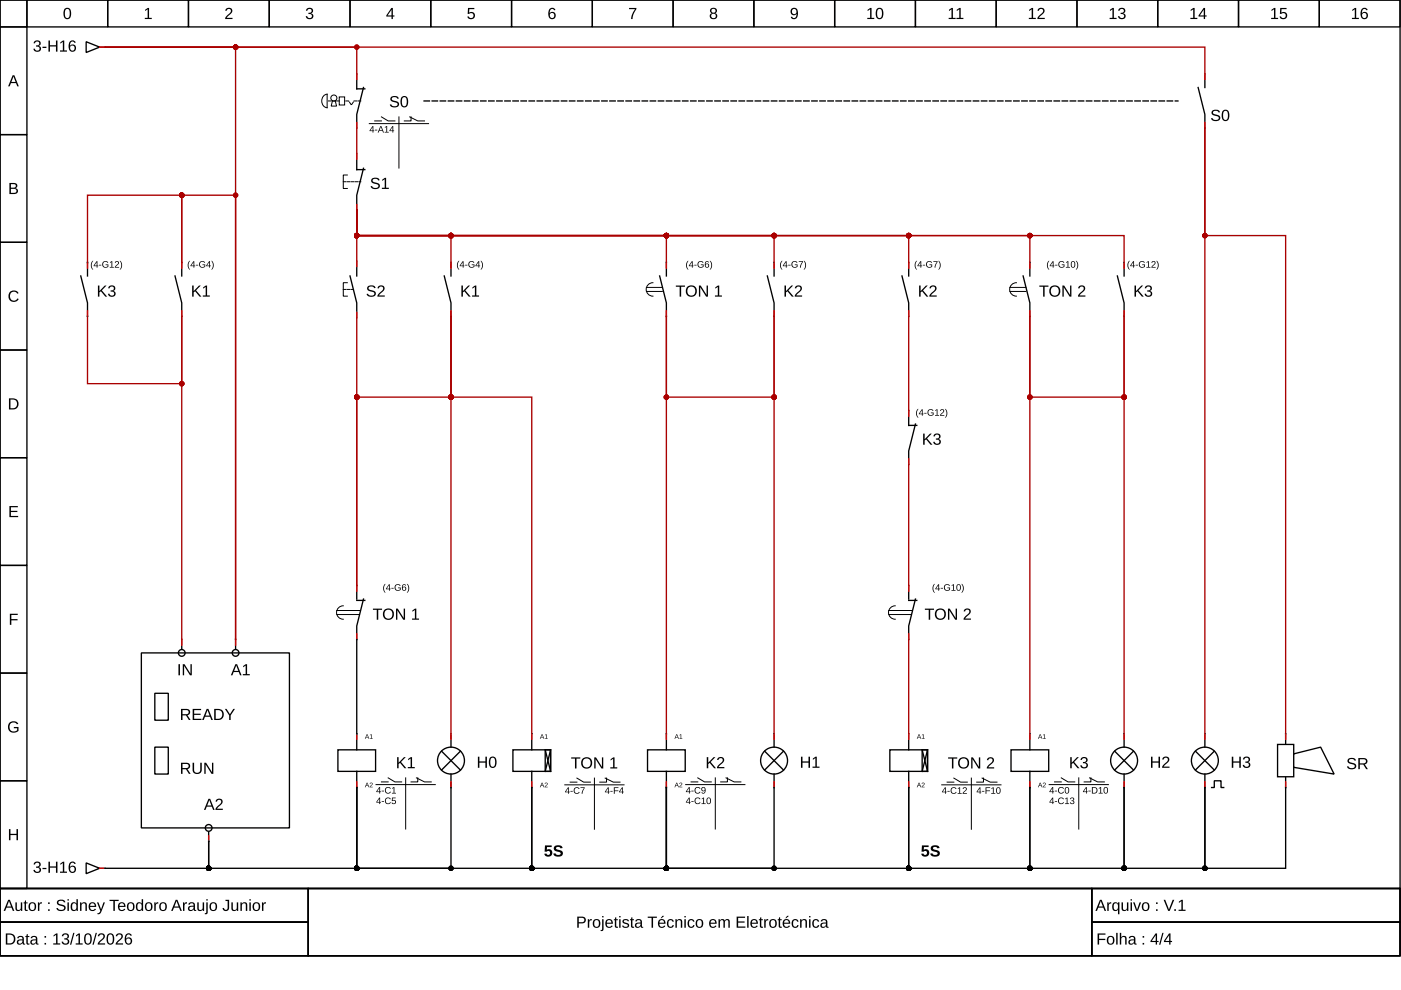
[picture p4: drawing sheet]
<svg xmlns="http://www.w3.org/2000/svg" width="297mm" height="210mm" viewBox="0 0 297 210" stroke-linecap="round" stroke-linejoin="round" font-family="sans-serif">
<g fill="none" stroke="#000" stroke-width=".29">
<path d="M0 0h296.8v188.4h-296.8zM0 0h5.7v5.7h-5.7zM5.7 0h17.1v5.7h-17.1zM22.8 0h17.2v5.7h-17.2zM40 0h17.1v5.7h-17.1zM57.1 0h17.1v5.7h-17.1zM74.2 0h17.1v5.7h-17.1zM91.3 0h17.2v5.7h-17.2zM108.5 0h17.1v5.7h-17.1zM125.6 0h17.1v5.7h-17.1zM142.7 0h17.1v5.7h-17.1zM159.8 0h17.2v5.7h-17.2z"/>
<path d="M177 0h17.1v5.7h-17.1zM194.1 0h17.1v5.7h-17.1zM211.2 0h17.1v5.7h-17.1zM228.3 0h17.2v5.7h-17.2zM245.5 0h17.1v5.7h-17.1zM262.6 0h17.1v5.7h-17.1zM279.7 0h17.1v5.7h-17.1zM0 5.7h5.7v22.8h-5.7zM18.3 8.8l2.8 1.2-2.8 1.1zM21.1 10h.9M75.6 15.7v3.1h1.8M77.1 18.6l-1.5 5.7v2.8"/>
<path d="M254 18.6l1.5 5.7v2.8M255.5 15.7v2.9M0 28.5h5.7v22.9h-5.7zM75.6 32.8v3.2h1.8M77.1 35.7l-1.5 5.7v2.8M0 51.4h5.7v22.8h-5.7zM17.1 58.5l1.5 5.7v2.9M18.6 55.7v2.8M37.1 58.5l1.4 5.7v2.9M38.5 55.7v2.8M94.2 58.5l1.4 5.7v2.9M95.6 55.7v2.8"/>
<path d="M139.9 58.5l1.4 5.7v2.9M141.3 55.7v2.8M162.7 58.5l1.4 5.7v2.9M164.1 55.7v2.8M191.2 58.5l1.5 5.7v2.9M192.7 55.7v2.8M216.9 58.5l1.4 5.7v2.9M218.3 55.7v2.8M236.9 58.5l1.4 5.7v2.9M238.3 55.7v2.8M0 74.2h5.7v22.8h-5.7zM0 97h5.7v22.9h-5.7z"/>
<path d="M192.7 87.1v3.1h1.7M194.1 89.9l-1.4 5.7v2.9M0 119.9h5.7v22.8h-5.7zM30 138.4h31.4v37.1h-31.4zM38.5 135.6v2M49.9 135.6v2M75.6 124.2v2.8M75.6 127.3h1.8M77.1 127l-1.5 5.7v2.9M192.7 124.2v2.8M192.7 127.3h1.7M194.1 127l-1.4 5.7v2.9"/>
<path d="M0 142.7h5.7v22.8h-5.7zM32.8 147h2.9v5.7h-2.9zM32.8 158.4h2.9v5.7h-2.9zM71.6 159h8v4.5h-8zM75.6 155.6v3.4M93.6 159.3l4 4M95.6 155.6v2.8M97.6 159.3l-4 4M108.7 159h8v4.5h-8zM112.7 155.6v3.4M115.6 159h1.1v4.5h-1.1zM115.6 159l1.1 4.5"/>
<path d="M116.7 159l-1.1 4.5M137.3 159h8v4.5h-8zM141.3 155.6v3.4M162.1 159.3l4 4M164.1 155.6v2.8M166.1 159.3l-4 4M188.7 159h8v4.5h-8zM192.7 155.6v3.4M195.5 159h1.2v4.5h-1.2zM195.5 159l1.2 4.5M196.7 159l-1.2 4.5M214.4 159h7.9v4.5h-7.9z"/>
<path d="M218.3 155.6v3.4M236.3 159.3l4 4M238.3 155.6v2.8M240.3 159.3l-4 4M253.5 159.3l4 4M255.5 155.6v2.8M257.5 159.3l-4 4M272.6 155.6v11.4M0 165.5h5.7v22.9h-5.7zM44.2 176.4v2M75.6 163.5v3.5M95.6 164.1v2.9"/>
<path d="M112.7 163.5v3.5M141.3 163.5v3.5M164.1 164.1v2.9M192.7 163.5v3.5M218.3 163.5v3.5M238.3 164.1v2.9M255.5 164.1v2.9M256.9 167h.6v-1.5h1.4v1.5h.6M0 188.4h296.8v14.3h-296.8zM0 188.4h65.4v7.1h-65.4zM0 195.5h65.4v7.2h-65.4zM18.3 183l2.8 1.1-2.8 1.1z"/>
<path d="M21.1 184.1h.9M65.4 188.4h166.1v14.3h-166.1zM231.5 188.4h65.3v7.1h-65.3zM231.5 195.5h65.3v7.2h-65.3z"/>
<circle cx="38.5" cy="138.4" r=".71"/>
<circle cx="49.9" cy="138.4" r=".71"/>
<circle cx="44.2" cy="175.5" r=".71"/>
<circle cx="95.6" cy="161.3" r="2.85"/>
<circle cx="164.1" cy="161.3" r="2.85"/>
<circle cx="238.3" cy="161.3" r="2.85"/>
<circle cx="255.5" cy="161.3" r="2.85"/>
</g>
<g fill="#000">
<path d="M30.8 2.1l.5-.4h.3v2.1h.6v.2h-1.5v-.2h.6v-1.8l-.5 .4zM48 1.8a.76 .76 0 0 1 1.2 .2 .76 .76 0 0 1-.5 1.1l-.6 .7h1.2v.2h-1.6l.1-.4 .5-.5a.7 .7 0 0 0 .4-1.2l-.5 .1-.1 .3h-.3zM65.1 1.8a.69 .69 0 0 1 1-.1 .69 .69 0 0 1 0 1.1h-.2a.67 .67 0 0 1 .5 .9 .67 .67 0 0 1-1 .4l-.5-.5-.1-.2h.3a.48 .48 0 0 0 .7 .4 .48 .48 0 0 0 .2-.7l-.6-.1v-.3a.46 .46 0 0 0 .6-.2 .46 .46 0 0 0-.3-.6 .46 .46 0 0 0-.5 .4h-.3zM99.2 1.7h1.4v.2h-1.1v.8a.81 .81 0 0 1 1 .2 .81 .81 0 0 1-.1 1.1 .81 .81 0 0 1-1.1-.1l-.2-.4h.3a.53 .53 0 0 0 .8 .2 .53 .53 0 0 0 0-.8 .53 .53 0 0 0-.8 .1h-.3zM133.4 1.7h1.5l-.6 1.5-.2 .8h-.3l.1-.6 .7-1.5h-1.2zM2.1 61.9a1.18 1.18 0 0 1 1.8 .3l-.3 .1a.87 .87 0 0 0-1.3-.1 .87 .87 0 0 0 .1 1.3 .87 .87 0 0 0 1.3-.2l.3 .1a1.21 1.21 0 0 1-1.8 .4 1.21 1.21 0 0 1-.1-1.9zM2 107.3h1.8v.3h-1.5v.7h1.4v.3h-1.4v.8h1.5v.2h-1.8zM2.1 130.1h1.7v.3h-1.4v.9h1.3v.2h-1.3v1h-.3zM2 153.2a1.23 1.23 0 0 1 1.9 .3l-.3 .1a.9 .9 0 0 0-1.3-.2 .9 .9 0 0 0-.2 1.2 1 1 0 0 0 1.5 .2v-.4h-.7v-.3h1v.8a1.29 1.29 0 0 1-1.8 .2 1.29 1.29 0 0 1-.1-1.9zM1.9 175.8h.3v1h1.3v-1h.3v2.3h-.3v-1h-1.3v1h-.3z"/>
<path d="M2.7 16h.3l1 2.3h-.3l-.3-.7h-1.1l-.2 .7h-.4zM2.9 16.2l-.5 1.2h.9z"/>
<path d="M7.4 8.7a.69 .69 0 0 1 1-.1 .69 .69 0 0 1 0 1.1h-.3a.67 .67 0 0 1 .6 .9 .67 .67 0 0 1-1 .4l-.6-.5v-.2h.3a.48 .48 0 0 0 .6 .4 .48 .48 0 0 0 .2-.7l-.6-.1v-.3a.46 .46 0 0 0 .7-.2 .46 .46 0 0 0-.3-.6 .46 .46 0 0 0-.6 .4h-.3zM9 9.9h.8v.3h-.8zM10.3 8.6h.3v1h1.3v-1h.3v2.3h-.3v-1h-1.3v1h-.3zM12.8 9l.5-.4h.3v2.1h.6v.2h-1.5v-.2h.6v-1.8l-.5 .4zM14.9 8.7a.74 .74 0 0 1 1.2 .3l-.3 .1a.49 .49 0 0 0-.7-.2 .49 .49 0 0 0-.2 .6l-.1 .2a.77 .77 0 0 1 1.2 .1 .77 .77 0 0 1-.1 1.1 .77 .77 0 0 1-1.2-.2l-.1-.5v-.8zM14.8 10.2a.5 .5 0 0 0 1 0 .5 .5 0 0 0-1 0z"/>
<path d="M13.8 1.8a.88 .88 0 0 1 1 .1 .88 .88 0 0 1 .3 1 .88 .88 0 0 1-.8 1.2 .88 .88 0 0 1-.8-1.2v-.7zM14 2a1.59 1.59 0 0 0 .1 1.8h.2a1.09 1.09 0 0 0 .4-1.5l-.3-.4z"/>
<path d="M83 1.7h.3v1.6h.3v.2h-.3v.5h-.3v-.5h-1.1v-.2zM83 2l-.8 1.3h.8z"/>
<path d="M116.6 1.8a.74 .74 0 0 1 1.2 .3l-.3 .1a.49 .49 0 0 0-.7-.3 .49 .49 0 0 0-.2 .6l-.1 .3a.77 .77 0 0 1 1.2 0 .77 .77 0 0 1-.1 1.2 .77 .77 0 0 1-1.1-.2l-.2-.5v-.8zM116.5 3.3a.5 .5 0 0 0 1 0 .5 .5 0 0 0-1 0z"/>
<path d="M150.7 1.8a.7 .7 0 0 1 1-.1 .7 .7 0 0 1 .1 1l-.2 .1a.69 .69 0 0 1 .4 .9 .69 .69 0 0 1-1 .4 .64 .64 0 0 1-.5-.6 .64 .64 0 0 1 .4-.7l-.3-.4zM150.8 2.3a.45 .45 0 0 0 .9 0 .45 .45 0 0 0-.9 0zM150.8 3.4a.5 .5 0 0 0 1 0 .5 .5 0 0 0-1 0z"/>
<path d="M167.8 1.9a.86 .86 0 0 1 1.1-.1 .86 .86 0 0 1 .3 1 .9 .9 0 0 1-.3 1.1 .9 .9 0 0 1-1.1 0l-.1-.3 .2-.1a.5 .5 0 0 0 .7 .3 .5 .5 0 0 0 .3-.6v-.3a.76 .76 0 0 1-1.2 .1 .76 .76 0 0 1 .1-1.1zM168 2a.54 .54 0 0 0 .1 .9 .54 .54 0 0 0 .8-.3 .54 .54 0 0 0-.5-.7z"/>
<path d="M184 2.1l.5-.4h.3v2.1h.6v.2h-1.5v-.2h.6v-1.8l-.5 .4zM186 1.8a.88 .88 0 0 1 1 .1 .88 .88 0 0 1 .3 1 .88 .88 0 0 1-.8 1.2 .88 .88 0 0 1-.8-1.2v-.7zM186.2 2a1.59 1.59 0 0 0 .1 1.8h.2a1.09 1.09 0 0 0 .4-1.5l-.3-.4z"/>
<path d="M201.2 2.1l.6-.4h.2v2.1h.6v.2h-1.5v-.2h.6v-1.8l-.5 .4zM202.9 2.1l.5-.4h.3v2.1h.6v.2h-1.5v-.2h.6v-1.8l-.5 .4z"/>
<path d="M218.2 2.1l.6-.4h.2v2.1h.6v.2h-1.5v-.2h.6v-1.8l-.5 .4zM220.2 1.8a.76 .76 0 0 1 1.2 .2 .76 .76 0 0 1-.4 1.1l-.7 .7h1.2v.2h-1.6l.1-.4 .6-.5a.7 .7 0 0 0 .3-1.2l-.5 .1-.1 .3h-.3z"/>
<path d="M235.3 2.1l.6-.4h.3v2.1h.5v.2h-1.4v-.2h.6v-1.8l-.6 .4zM237.3 1.8a.69 .69 0 0 1 1-.1 .69 .69 0 0 1 0 1.1h-.2a.67 .67 0 0 1 .5 .9 .67 .67 0 0 1-1 .4l-.5-.5-.1-.2h.3a.48 .48 0 0 0 .7 .4 .48 .48 0 0 0 .2-.7l-.6-.1v-.3a.46 .46 0 0 0 .7-.2 .46 .46 0 0 0-.4-.6 .46 .46 0 0 0-.5 .4h-.3z"/>
<path d="M252.5 2.1l.5-.4h.3v2.1h.6v.2h-1.5v-.2h.6v-1.8l-.5 .4zM255.2 1.7h.3v1.6h.3v.2h-.3v.5h-.3v-.5h-1.1v-.2zM255.2 2l-.8 1.3h.8z"/>
<path d="M269.6 2.1l.5-.4h.3v2.1h.6v.2h-1.5v-.2h.6v-1.8l-.5 .4zM271.4 1.7h1.4v.2h-1.1v.8a.81 .81 0 0 1 1.1 .2 .81 .81 0 0 1-.2 1.1 .81 .81 0 0 1-1.1-.1l-.2-.4h.3a.53 .53 0 0 0 .8 .2 .53 .53 0 0 0 .1-.8 .53 .53 0 0 0-.8 .1h-.3z"/>
<path d="M286.7 2.1l.6-.4h.2v2.1h.6v.2h-1.5v-.2h.6v-1.8l-.5 .4zM288.8 1.8a.74 .74 0 0 1 1.2 .3l-.3 .1a.49 .49 0 0 0-.6-.3 .49 .49 0 0 0-.3 .6v.3a.77 .77 0 0 1 1.1 0 .77 .77 0 0 1-.1 1.2 .77 .77 0 0 1-1.1-.2l-.2-.5v-.8zM288.7 3.3a.5 .5 0 0 0 1 0 .5 .5 0 0 0-1 0z"/>
<path d="M79 26.7h.2v1h.2v.1h-.2v.3h-.2v-.3h-.7zM79 26.9l-.5 .8h.5zM79.5 27.5h.5v.2h-.5zM80.6 26.7h.3l.5 1.4h-.2l-.1-.4h-.7l-.1 .4h-.2zM80.7 26.9l-.2 .7h.5zM81.6 27l.5-.3v1.3h.3v.1h-.8v-.1h.3v-1.1l-.3 .2zM83.2 26.7h.2v1h.2v.1h-.2v.3h-.2v-.3h-.6zM83.2 26.9l-.5 .8h.5z"/>
<path d="M78.8 38a1.07 1.07 0 0 1 1.7 .2l-.3 .1a.58 .58 0 0 0-.7-.4 .58 .58 0 0 0-.4 .6l.6 .2a.72 .72 0 0 1 .8 .8 .72 .72 0 0 1-.9 .6 .87 .87 0 0 1-1-.6l.3-.1a.71 .71 0 0 0 .7 .4 .71 .71 0 0 0 .6-.5l-.5-.3a.76 .76 0 0 1-.8-.2 .76 .76 0 0 1-.1-.8zM81 38.1l.6-.4h.3v2.1h.5v.3h-1.4v-.3h.6v-1.8l-.6 .4z"/>
<path d="M82.9 20.6a1.07 1.07 0 0 1 1.7 .3l-.4 .1a.58 .58 0 0 0-.6-.4 .58 .58 0 0 0-.5 .5l.6 .3a.72 .72 0 0 1 .9 .7 .72 .72 0 0 1-1 .7 .87 .87 0 0 1-1-.6l.4-.1a.71 .71 0 0 0 .7 .4 .71 .71 0 0 0 .6-.5l-.6-.3a.76 .76 0 0 1-.7-.3 .76 .76 0 0 1-.1-.8zM85.3 20.5a.88 .88 0 0 1 1 .1 .88 .88 0 0 1 .2 1 .88 .88 0 0 1-.8 1.2 .88 .88 0 0 1-.8-1.2l.1-.7zM85.4 20.7a1.59 1.59 0 0 0 .2 1.8h.1a1.09 1.09 0 0 0 .5-1.5l-.3-.4z"/>
<path d="M257 23.5a1.07 1.07 0 0 1 1.7 .3l-.3 .1a.58 .58 0 0 0-.7-.4 .58 .58 0 0 0-.5 .6l.6 .2a.72 .72 0 0 1 .9 .7 .72 .72 0 0 1-.9 .7 .87 .87 0 0 1-1-.6l.3-.1a.71 .71 0 0 0 .7 .4 .71 .71 0 0 0 .6-.5l-.6-.3a.76 .76 0 0 1-.7-.3 .76 .76 0 0 1-.1-.8zM259.4 23.4a.88 .88 0 0 1 1 .1 .88 .88 0 0 1 .3 1 .88 .88 0 0 1-.9 1.2 .88 .88 0 0 1-.8-1.2l.1-.7zM259.5 23.6a1.59 1.59 0 0 0 .2 1.8h.1a1.09 1.09 0 0 0 .5-1.5l-.3-.4z"/>
<path d="M2 38.8a1.53 1.53 0 0 1 1.6 .3l.1 .5-.5 .3a.64 .64 0 0 1 .6 .8 .64 .64 0 0 1-.8 .4h-1zM2.3 39v.8h.8l.2-.2-.1-.5zM2.3 40v.9l1.1-.1a.42 .42 0 0 0-.2-.7z"/>
<path d="M19.6 55.3h.2a1.4 1.4 0 0 0 0 1.9 1.21 1.21 0 0 1-.2-1.9zM20.5 55.4h.2v.9h.2v.1h-.2v.4h-.2v-.4h-.7zM20.5 55.6l-.5 .7h.5zM21 56.1h.5v.2h-.5zM21.9 55.5l.7-.1 .3 .3h-.1a.54 .54 0 0 0-.8 .1 .54 .54 0 0 0 0 .7 .54 .54 0 0 0 .8 0v-.3h-.4v-.1h.6v.4a.75 .75 0 0 1-1.1 .1 .75 .75 0 0 1 0-1.1zM23.3 55.6l.5-.2v1.2h.3v.2h-.8v-.2h.3v-1.1l-.3 .3zM24.5 55.5a.47 .47 0 0 1 .7 .2 .47 .47 0 0 1-.4 .6l-.3 .3h.7v.2h-.9l.5-.7a.28 .28 0 0 0 .2-.5 .28 .28 0 0 0-.5 .1h-.2zM25.4 55.3a1.08 1.08 0 0 1 0 1.9 1.4 1.4 0 0 0 0-1.9z"/>
<path d="M40.2 55.3h.1a1.4 1.4 0 0 0 0 1.9 1.21 1.21 0 0 1-.1-1.9zM41 55.4h.2v.9h.2v.1h-.2v.4h-.2v-.4h-.6zM41 55.6l-.5 .7h.5zM41.5 56.1h.5v.2h-.5zM42.4 55.5l.7-.1 .4 .3h-.2a.54 .54 0 0 0-.8 .1 .54 .54 0 0 0 .1 .7 .54 .54 0 0 0 .7 0v-.3h-.4v-.1h.6v.4a.75 .75 0 0 1-1.1 .1 .75 .75 0 0 1 0-1.1zM44.3 55.4h.2v.9h.2v.1h-.2v.4h-.1v-.4h-.7zM44.4 55.6l-.5 .7h.5zM44.8 55.3a1.08 1.08 0 0 1 0 1.9 1.4 1.4 0 0 0 0-1.9z"/>
<path d="M97.2 55.3h.2a1.4 1.4 0 0 0 0 1.9 1.21 1.21 0 0 1-.2-1.9zM98.1 55.4h.2v.9h.2v.1h-.2v.4h-.2v-.4h-.6zM98.1 55.6l-.5 .7h.5zM98.6 56.1h.5v.2h-.5zM99.5 55.5l.7-.1 .4 .3h-.2a.54 .54 0 0 0-.8 .1 .54 .54 0 0 0 .1 .7 .54 .54 0 0 0 .7 0v-.3h-.4v-.1h.6v.4a.75 .75 0 0 1-1.1 .1 .75 .75 0 0 1 0-1.1zM101.4 55.4h.2v.9h.2v.1h-.2v.4h-.2v-.4h-.6zM101.4 55.6l-.4 .7h.4zM101.9 55.3a1.08 1.08 0 0 1 0 1.9 1.4 1.4 0 0 0 0-1.9z"/>
<path d="M145.8 55.3h.2a1.4 1.4 0 0 0 0 1.9 1.21 1.21 0 0 1-.2-1.9zM146.7 55.4h.2v.9h.2v.1h-.2v.4h-.2v-.4h-.7zM146.7 55.6l-.5 .7h.5zM147.2 56.1h.5v.2h-.5zM148.1 55.5l.7-.1 .4 .3h-.2a.54 .54 0 0 0-.8 .1 .54 .54 0 0 0 0 .7 .54 .54 0 0 0 .8 0v-.3h-.4v-.1h.6v.4a.75 .75 0 0 1-1.1 .1 .75 .75 0 0 1 0-1.1zM149.7 55.4h.4l.2 .2-.5-.1-.2 .5a.47 .47 0 0 1 .7 .2 .47 .47 0 0 1-.4 .7 .47 .47 0 0 1-.5-.6zM149.6 56.3a.3 .3 0 0 0 .6 0 .3 .3 0 0 0-.6 0zM150.5 55.3a1.08 1.08 0 0 1 0 1.9 1.4 1.4 0 0 0 0-1.9z"/>
<path d="M165.7 55.3h.2a1.4 1.4 0 0 0 0 1.9 1.21 1.21 0 0 1-.2-1.9zM166.6 55.4h.2v.9h.2v.1h-.2v.4h-.2v-.4h-.6zM166.6 55.6l-.5 .7h.5zM167.1 56.1h.5v.2h-.5zM168 55.5l.7-.1 .4 .3h-.2a.54 .54 0 0 0-.8 .1 .54 .54 0 0 0 .1 .7 .54 .54 0 0 0 .7 0v-.3h-.4v-.1h.6v.4a.75 .75 0 0 1-1.1 .1 .75 .75 0 0 1 0-1.1zM169.4 55.4h.9l-.5 1.4h-.2l.1-.4 .4-.9h-.7zM170.4 55.3a1.08 1.08 0 0 1 0 1.9 1.4 1.4 0 0 0 0-1.9z"/>
<path d="M194.3 55.3h.2a1.4 1.4 0 0 0 0 1.9 1.21 1.21 0 0 1-.2-1.9zM195.1 55.4h.2v.9h.2v.1h-.2v.4h-.1v-.4h-.7zM195.2 55.6l-.5 .7h.5zM195.7 56.1h.5v.2h-.5zM196.5 55.5l.7-.1 .4 .3h-.2a.54 .54 0 0 0-.7 .1 .54 .54 0 0 0 0 .7 .54 .54 0 0 0 .8 0v-.3h-.4v-.1h.5v.4a.75 .75 0 0 1-1 .1 .75 .75 0 0 1-.1-1.1zM197.9 55.4h.9l-.5 1.4h-.2l.1-.4 .4-.9h-.7zM198.9 55.3a1.08 1.08 0 0 1 0 1.9 1.4 1.4 0 0 0 0-1.9z"/>
<path d="M222.3 55.3h.2a1.4 1.4 0 0 0 0 1.9 1.21 1.21 0 0 1-.2-1.9zM223.2 55.4h.2v.9h.2v.1h-.2v.4h-.2v-.4h-.6zM223.2 55.6l-.5 .7h.5zM223.7 56.1h.5v.2h-.5zM224.6 55.5l.7-.1 .4 .3h-.2a.54 .54 0 0 0-.8 .1 .54 .54 0 0 0 .1 .7 .54 .54 0 0 0 .7 0v-.3h-.4v-.1h.6v.4a.75 .75 0 0 1-1.1 .1 .75 .75 0 0 1 0-1.1zM226 55.6l.5-.2v1.2h.4v.2h-.9v-.2h.3v-1.1l-.3 .3zM227.1 55.5a.56 .56 0 0 1 .8 0 .56 .56 0 0 1 .1 .8 .49 .49 0 0 1-.6 .5 .49 .49 0 0 1-.4-.7zM227.4 55.5a.78 .78 0 0 0 .1 1.1 .68 .68 0 0 0 0-1.1zM228.1 55.3a1.08 1.08 0 0 1 0 1.9 1.4 1.4 0 0 0 0-1.9z"/>
<path d="M239.4 55.3h.2a1.4 1.4 0 0 0 0 1.9 1.21 1.21 0 0 1-.2-1.9zM240.3 55.4h.1v.9h.2v.1h-.2v.4h-.1v-.4h-.7zM240.3 55.6l-.5 .7h.5zM240.8 56.1h.5v.2h-.5zM241.6 55.5l.7-.1 .4 .3h-.2a.54 .54 0 0 0-.7 .1 .54 .54 0 0 0 0 .7 .54 .54 0 0 0 .8 0v-.3h-.4v-.1h.6v.4a.75 .75 0 0 1-1.1 .1 .75 .75 0 0 1-.1-1.1zM243.1 55.6l.5-.2v1.2h.3v.2h-.8v-.2h.3v-1.1l-.3 .3zM244.3 55.5a.47 .47 0 0 1 .7 .2 .47 .47 0 0 1-.4 .6l-.3 .3h.7v.2h-.9l.5-.7a.28 .28 0 0 0 .2-.5 .28 .28 0 0 0-.5 .1h-.2zM245.1 55.3a1.08 1.08 0 0 1 0 1.9 1.4 1.4 0 0 0 0-1.9z"/>
<path d="M20.8 60.5h.3v1.2l1.1-1.2h.4l-1 1.1 1.1 1.3h-.4l-.9-1.1-.3 .2v.9h-.3zM23.2 60.7a.69 .69 0 0 1 1-.1 .69 .69 0 0 1 0 1l-.2 .1a.67 .67 0 0 1 .5 .9 .67 .67 0 0 1-1 .3l-.6-.4v-.2h.3a.48 .48 0 0 0 .7 .4 .48 .48 0 0 0 .2-.8l-.6-.1v-.2a.46 .46 0 0 0 .6-.3 .46 .46 0 0 0-.3-.6 .46 .46 0 0 0-.6 .4h-.3z"/>
<path d="M40.7 60.5h.4v1.2l1.1-1.2h.4l-1 1.1 1.1 1.3h-.4l-.9-1.1-.3 .2v.9h-.4zM43.1 60.9l.5-.4h.3v2.1h.6v.3h-1.5v-.3h.6v-1.8l-.5 .4z"/>
<path d="M97.8 60.5h.3v1.2l1.2-1.2h.4l-1 1.1 1.1 1.3h-.4l-.9-1.1-.4 .2v.9h-.3zM100.2 60.9l.5-.4h.3v2.1h.6v.3h-1.5v-.3h.6v-1.8l-.5 .4z"/>
<path d="M143.3 60.5h1.9v.3h-.8v2.1h-.3v-2.1h-.8zM145.3 61.7a1.22 1.22 0 0 1 2.4 0 1.22 1.22 0 0 1-2.4 0zM145.9 61a.92 .92 0 0 0 0 1.4 .92 .92 0 0 0 1.4-.2 .92 .92 0 0 0-.1-1.2 .92 .92 0 0 0-1.3 0zM148.2 60.5h.4l1.2 2.1v-2.1h.3v2.4h-.4l-1.2-2v2h-.3zM151.7 60.9l.5-.4h.3v2.1h.6v.3h-1.5v-.3h.6v-1.8l-.5 .4z"/>
<path d="M166.3 60.5h.3v1.2l1.2-1.2h.4l-1 1.1 1.1 1.3h-.4l-.9-1.1-.4 .2v.9h-.3zM168.8 60.7a.76 .76 0 0 1 1.2 .1 .76 .76 0 0 1-.5 1.1l-.7 .7h1.3v.3h-1.6l.1-.4 .5-.5a.7 .7 0 0 0 .4-1.2l-.5 .1-.2 .3-.3-.1z"/>
<path d="M194.9 60.5h.3v1.2l1.1-1.2h.4l-1 1.1 1.1 1.3h-.4l-.9-1.1-.3 .2v.9h-.3zM197.3 60.7a.76 .76 0 0 1 1.2 .1 .76 .76 0 0 1-.4 1.1l-.7 .7h1.2v.3h-1.6l.1-.4 .5-.5a.7 .7 0 0 0 .4-1.2l-.5 .1-.1 .3-.3-.1z"/>
<path d="M220.4 60.5h1.9v.3h-.8v2.1h-.3v-2.1h-.8zM222.4 61.7a1.22 1.22 0 0 1 2.4 0 1.22 1.22 0 0 1-2.4 0zM223 61a.92 .92 0 0 0 0 1.4 .92 .92 0 0 0 1.4-.2 .92 .92 0 0 0-.2-1.2 .92 .92 0 0 0-1.2 0zM225.2 60.5h.4l1.3 2.1v-2.1h.3v2.4h-.4l-1.3-2v2h-.3zM228.8 60.7a.76 .76 0 0 1 1.2 .1 .76 .76 0 0 1-.4 1.1l-.7 .7h1.2v.3h-1.5l.1-.4 .5-.5a.7 .7 0 0 0 .3-1.2l-.5 .1-.1 .3-.3-.1z"/>
<path d="M240.5 60.5h.4v1.2l1.1-1.2h.4l-1 1.1 1.1 1.3h-.4l-.9-1.1-.3 .2v.9h-.4zM243 60.7a.69 .69 0 0 1 1-.1 .69 .69 0 0 1-.1 1l-.2 .1a.67 .67 0 0 1 .6 .9 .67 .67 0 0 1-1 .3l-.6-.4v-.2h.3a.48 .48 0 0 0 .6 .4 .48 .48 0 0 0 .2-.8l-.6-.1v-.2a.46 .46 0 0 0 .7-.3 .46 .46 0 0 0-.3-.6 .46 .46 0 0 0-.6 .4h-.3z"/>
<path d="M1.9 84.5h.8a1.18 1.18 0 0 1 1.2 1.1 1.18 1.18 0 0 1-1.1 1.2h-.9zM2.2 84.7v1.9h.5a.97 .97 0 0 0 .9-1.3 .97 .97 0 0 0-1.4-.6z"/>
<path d="M194.6 86.7h.2a1.4 1.4 0 0 0 0 1.9 1.21 1.21 0 0 1-.2-1.9zM195.4 86.8h.2v.9h.2v.1h-.2v.3h-.1v-.3h-.7zM195.5 87l-.5 .7h.5zM196 87.5h.5v.2h-.5zM196.8 86.9l.7-.1 .4 .3h-.2a.54 .54 0 0 0-.7 .1 .54 .54 0 0 0 0 .7 .54 .54 0 0 0 .8 0v-.3h-.4v-.1h.5v.4a.75 .75 0 0 1-1 .1 .75 .75 0 0 1-.1-1.1zM198.3 87l.5-.2v1.2h.3v.1h-.9v-.1h.4v-1.1l-.3 .3zM199.5 86.8a.47 .47 0 0 1 .7 .3 .47 .47 0 0 1-.4 .6l-.3 .3h.7v.1h-.9l.5-.6a.28 .28 0 0 0 .2-.5 .28 .28 0 0 0-.5 .1h-.2zM200.3 86.7a1.08 1.08 0 0 1 0 1.9 1.4 1.4 0 0 0 0-1.9z"/>
<path d="M195.7 91.9h.3v1.2l1.2-1.2h.4l-1 1.1 1.1 1.3h-.4l-.9-1.1-.4 .2v.9h-.3zM198.1 92.1a.69 .69 0 0 1 1.1-.1 .69 .69 0 0 1-.1 1l-.2 .1a.67 .67 0 0 1 .5 .9 .67 .67 0 0 1-.9 .3l-.6-.4v-.2h.3a.48 .48 0 0 0 .6 .4 .48 .48 0 0 0 .2-.8l-.6-.1v-.2a.46 .46 0 0 0 .7-.3 .46 .46 0 0 0-.3-.6 .46 .46 0 0 0-.6 .4h-.3z"/>
<path d="M79.1 129h1.9v.3h-.8v2.1h-.3v-2.1h-.8zM81.1 130.2a1.22 1.22 0 0 1 2.4 0 1.22 1.22 0 0 1-2.4 0zM81.7 129.5a.92 .92 0 0 0 0 1.4 .92 .92 0 0 0 1.4-.2 .92 .92 0 0 0-.1-1.2 .92 .92 0 0 0-1.3 0zM84 129h.3l1.3 2.1v-2.1h.3v2.4h-.4l-1.3-2v2h-.2zM87.4 129.4l.6-.4h.3v2.1h.5v.3h-1.4v-.3h.6v-1.8l-.6 .4z"/>
<path d="M81.6 123.8h.2a1.4 1.4 0 0 0 0 1.9 1.21 1.21 0 0 1-.2-1.9zM82.5 123.9h.1v.9h.2v.1h-.2v.4h-.1v-.4h-.7zM82.5 124.1l-.5 .7h.5zM83 124.6h.5v.2h-.5zM83.8 124l.7-.1 .4 .3h-.1a.54 .54 0 0 0-.8 .1 .54 .54 0 0 0 0 .7 .54 .54 0 0 0 .8 0v-.3h-.4v-.1h.6v.4a.75 .75 0 0 1-1.1 .1 .75 .75 0 0 1-.1-1.1zM85.4 123.9h.5l.2 .2-.5-.1-.2 .5a.47 .47 0 0 1 .7 .2 .47 .47 0 0 1-.4 .7 .47 .47 0 0 1-.5-.6zM85.4 124.8a.3 .3 0 0 0 .6 0 .3 .3 0 0 0-.6 0zM86.2 123.8a1.08 1.08 0 0 1 0 1.9 1.4 1.4 0 0 0 0-1.9z"/>
<path d="M196.1 129h1.9v.3h-.8v2.1h-.3v-2.1h-.8zM198.1 130.2a1.22 1.22 0 0 1 2.4 0 1.22 1.22 0 0 1-2.4 0zM198.8 129.5a.92 .92 0 0 0-.1 1.4 .92 .92 0 0 0 1.4-.2 .92 .92 0 0 0-.1-1.2 .92 .92 0 0 0-1.2 0zM201 129h.4l1.2 2.1v-2.1h.3v2.4h-.4l-1.2-2v2h-.3zM204.6 129.2a.76 .76 0 0 1 1.1 .1 .76 .76 0 0 1-.4 1.1l-.7 .7h1.3v.3h-1.6l.1-.4 .5-.5a.7 .7 0 0 0 .4-1.2l-.5 .1-.2 .3-.3-.1z"/>
<path d="M198.1 123.8h.1a1.4 1.4 0 0 0 0 1.9 1.21 1.21 0 0 1-.1-1.9zM198.9 123.9h.2v.9h.2v.1h-.2v.4h-.2v-.4h-.6zM198.9 124.1l-.4 .7h.4zM199.4 124.6h.5v.2h-.5zM200.3 124l.7-.1 .4 .3h-.2a.54 .54 0 0 0-.7 .1 .54 .54 0 0 0 0 .7 .54 .54 0 0 0 .8 0v-.3h-.5v-.1h.6v.4a.75 .75 0 0 1-1 .1 .75 .75 0 0 1-.1-1.1zM201.8 124.1l.5-.2v1.2h.3v.2h-.9v-.2h.4v-1.1l-.3 .3zM202.9 124a.56 .56 0 0 1 .7 0 .56 .56 0 0 1 .1 .8 .49 .49 0 0 1-.6 .5 .49 .49 0 0 1-.3-.7zM203.1 124a.78 .78 0 0 0 .1 1.1 .68 .68 0 0 0 0-1.1zM203.8 123.8a1.08 1.08 0 0 1 0 1.9 1.4 1.4 0 0 0 0-1.9z"/>
<path d="M37.8 140.8h.4v2.4h-.4zM38.8 140.8h.3l1.3 2v-2h.3v2.4h-.4l-1.3-2v2h-.2z"/>
<path d="M38.4 150.3h1.1a.68 .68 0 0 1 .8 .5 .68 .68 0 0 1-.6 .8l.7 1.1h-.4l-.6-1h-.7v1h-.3zM38.7 150.6v.8h.8a.44 .44 0 0 0 .5-.4 .44 .44 0 0 0-.5-.4zM40.8 150.3h1.8v.3h-1.4v.7h1.3v.3h-1.3v.8h1.5v.3h-1.9zM43.8 150.3h.4l.9 2.4h-.3l-.3-.7h-1l-.3 .7h-.3zM44 150.5l-.4 1.2h.8zM45.4 150.3h.8a1.18 1.18 0 0 1 1.2 1.1 1.18 1.18 0 0 1-1.1 1.3h-.9zM45.7 150.6v1.8h.6a.97 .97 0 0 0 .8-1.2 .97 .97 0 0 0-1.4-.6zM47.7 150.3h.3l.7 1.1 .8-1.1h.3l-.9 1.4v1h-.3v-1z"/>
<path d="M49.9 140.8h.4l.9 2.4h-.3l-.3-.7h-1.1l-.2 .7h-.4zM50.1 141.1l-.5 1.1h.9zM51.6 141.2l.5-.4h.3v2.1h.6v.3h-1.5v-.3h.6v-1.8l-.5 .4z"/>
<path d="M77.8 155.7h.1l.4 1-.2-.3h-.5l-.2 .3zM77.8 155.8l-.2 .5h.4zM78.4 155.8l.4-.1v.8l.2 .2h-.6l.3-.2v-.7l-.3 .2z"/>
<path d="M114.9 155.7h.1l.4 1-.2-.3h-.5l-.2 .3zM114.9 155.8l-.2 .5h.4zM115.5 155.8l.4-.1v.8l.2 .2h-.6l.3-.2v-.7l-.3 .2z"/>
<path d="M143.4 155.7h.2l.3 1-.2-.3h-.4l-.3 .3zM143.5 155.8l-.2 .5h.4zM144.1 155.8l.3-.1v.8l.3 .2h-.6l.2-.2v-.7l-.2 .2z"/>
<path d="M194.8 155.7h.1l.4 1-.2-.3h-.5l-.2 .3zM194.9 155.8l-.2 .5h.3zM195.5 155.8l.3-.1v.8l.2 .2h-.6l.3-.2v-.7l-.2 .2z"/>
<path d="M220.5 155.7h.1l.4 1-.2-.3h-.5l-.2 .3zM220.5 155.8l-.1 .5h.3zM221.1 155.8l.4-.1v.8l.2 .2h-.6l.3-.2v-.7l-.3 .2z"/>
<path d="M38.4 161.7h1.1a.68 .68 0 0 1 .8 .6 .68 .68 0 0 1-.6 .8l.7 1h-.4l-.6-1h-.7v1h-.3zM38.7 162v.8h.8a.44 .44 0 0 0 .5-.4 .44 .44 0 0 0-.5-.4zM40.8 161.7h.4v1.5a.65 .65 0 0 0 .6 .6 .65 .65 0 0 0 .7-.6v-1.5h.3v1.5a.98 .98 0 0 1-1 .9 .98 .98 0 0 1-1-.9zM43.3 161.7h.4l1.3 2-.1-2h.3v2.4h-.4l-1.2-2v2h-.3z"/>
<path d="M44.2 169.4h.4l.9 2.3h-.3l-.3-.7h-1.1l-.2 .7h-.4zM44.4 169.6l-.5 1.2h.9zM45.9 169.5a.76 .76 0 0 1 1.2 .1 .76 .76 0 0 1-.4 1.2l-.7 .7h1.2v.2h-1.5l.1-.4 .5-.5a.7 .7 0 0 0 .3-1.2l-.4 .1-.2 .3-.3-.1z"/>
<path d="M77.8 165.9h.1l.4 1-.2-.3h-.5l-.2 .3zM77.8 166l-.2 .5h.4zM78.5 166a.33 .33 0 0 1 .5 .2 .33 .33 0 0 1-.3 .4l-.2 .2 .5 .1h-.6l.4-.5a.2 .2 0 0 0 0-.4 .19 .19 0 0 0-.3 .2h-.1z"/>
<path d="M80.4 166.9h.2v.9h.2v.1h-.2v.4h-.2v-.4h-.6zM80.4 167.1l-.5 .7h.5zM80.9 167.6h.5v.2h-.5zM81.8 167l.7-.1 .4 .3-.2 .1a.5 .5 0 0 0-.8-.1 .5 .5 0 0 0 .1 .8 .5 .5 0 0 0 .7-.2l.2 .1a.7 .7 0 0 1-1.1 .2 .7 .7 0 0 1 0-1.1zM83.1 167.1l.5-.2v1.2h.4v.2h-.9v-.2h.3v-1.1l-.3 .3z"/>
<path d="M80.4 169.1h.2v.9h.2v.2h-.2v.3h-.2v-.3h-.6zM80.4 169.3l-.5 .7h.5zM80.9 169.9h.5v.1h-.5zM81.8 169.3l.7-.2 .4 .3-.2 .1a.5 .5 0 0 0-.8-.1 .5 .5 0 0 0 .1 .8 .5 .5 0 0 0 .7-.1h.2a.7 .7 0 0 1-1.1 .2 .7 .7 0 0 1 0-1zM83.1 169.1h.8v.2h-.6l-.1 .4a.47 .47 0 0 1 .7 .2 .47 .47 0 0 1-.3 .6 .47 .47 0 0 1-.6-.3l.5 .2a.31 .31 0 0 0 .3-.5 .31 .31 0 0 0-.6-.1h-.1z"/>
<path d="M84.2 160.5h.3v1.2l1.2-1.2h.3l-1 1.1 1.2 1.3h-.4l-1-1.1-.3 .2v.9h-.3zM86.5 160.9l.6-.4h.3v2.1h.5v.3h-1.4v-.3h.6v-1.8l-.6 .4z"/>
<path d="M101.3 160.4h.3v1h1.3v-1h.3v2.4h-.3v-1.1h-1.3v1.1h-.3zM104 160.5a.88 .88 0 0 1 1 .1 .88 .88 0 0 1 .3 1 .88 .88 0 0 1-.8 1.2 .88 .88 0 0 1-.9-1.2l.1-.7zM104.2 160.7a1.59 1.59 0 0 0 .1 1.9h.2a1.09 1.09 0 0 0 .4-1.5l-.3-.4z"/>
<path d="M114.9 165.9h.1l.4 1-.2-.3h-.5l-.2 .3zM114.9 166l-.2 .5h.4zM115.6 166a.33 .33 0 0 1 .5 .2 .33 .33 0 0 1-.3 .4l-.2 .2 .5 .1h-.6l.4-.5a.2 .2 0 0 0 0-.4 .19 .19 0 0 0-.3 .2h-.1z"/>
<path d="M120.4 166.9h.2v1h.2v.1h-.2v.3h-.2v-.3h-.6zM120.4 167.1l-.4 .8h.4zM120.9 167.7h.5v.1h-.5zM121.8 167.1l.7-.2 .4 .3-.2 .1a.5 .5 0 0 0-.7 0 .5 .5 0 0 0 0 .7 .5 .5 0 0 0 .7-.1l.2 .1a.7 .7 0 0 1-1.1 .2 .7 .7 0 0 1 0-1.1zM123.1 166.9h.9l-.5 1.4h-.2l.1-.4 .4-.8h-.7z"/>
<path d="M121.1 160.6h1.9v.2h-.8v2.1h-.3v-2.1h-.8zM123.1 161.8a1.22 1.22 0 0 1 2.4 0 1.22 1.22 0 0 1-2.4 0zM123.8 161.1a.92 .92 0 0 0-.1 1.3 .92 .92 0 0 0 1.4-.1 .92 .92 0 0 0-.1-1.3 .92 .92 0 0 0-1.2 .1zM126 160.6h.4l1.2 2v-2h.3v2.3h-.4l-1.2-2v2h-.3zM129.5 161l.5-.4h.3v2.1h.6v.2h-1.5v-.2h.6v-1.8l-.5 .3z"/>
<path d="M128.9 166.9h.2v1h.2v.1h-.2v.3h-.2v-.3h-.6zM128.9 167.1l-.5 .8h.5zM129.4 167.7h.5v.1h-.5zM130.1 166.9h1v.2h-.8v.5h.8v.1h-.8v.6h-.2zM131.9 166.9h.2v1h.1v.1h-.1v.3h-.2v-.3h-.7zM131.9 167.1l-.5 .8h.5z"/>
<path d="M143.4 165.9h.2l.3 1-.2-.3h-.4l-.3 .3zM143.5 166l-.2 .5h.4zM144.1 166a.33 .33 0 0 1 .5 .2 .33 .33 0 0 1-.2 .4l-.2 .2 .5 .1h-.7l.5-.5a.21 .21 0 0 0-.1-.4 .19 .19 0 0 0-.2 .2h-.2z"/>
<path d="M146.1 166.9h.1v.9h.2v.1h-.2v.4h-.1v-.4h-.7zM146.1 167.1l-.5 .7h.5zM146.6 167.6h.5v.2h-.5zM147.4 167l.7-.1 .4 .3-.2 .1a.5 .5 0 0 0-.7-.1 .5 .5 0 0 0 0 .8 .5 .5 0 0 0 .8-.2l.1 .1a.7 .7 0 0 1-1 .2 .7 .7 0 0 1-.1-1.1zM148.8 167a.65 .65 0 0 1 .8 .2 .65 .65 0 0 1-.1 .9l-.5 .2-.3-.3 .5 .1 .2-.5a.44 .44 0 0 1-.6 .1 .44 .44 0 0 1 0-.7zM148.8 167.3a.31 .31 0 0 0 .6 0 .31 .31 0 0 0-.6 0z"/>
<path d="M146.1 169.1h.1v.9h.2v.2h-.2v.3h-.1v-.3h-.7zM146.1 169.3l-.5 .7h.5zM146.6 169.9h.5v.1h-.5zM147.4 169.3l.7-.2 .4 .3-.2 .1a.5 .5 0 0 0-.7-.1 .5 .5 0 0 0 0 .8 .5 .5 0 0 0 .8-.1h.1a.7 .7 0 0 1-1 .2 .7 .7 0 0 1-.1-1zM148.8 169.3l.5-.2v1.2h.3v.2h-.9v-.2h.4v-1l-.3 .2zM149.9 169.3a.56 .56 0 0 1 .7 0 .56 .56 0 0 1 .1 .7 .49 .49 0 0 1-.6 .5 .49 .49 0 0 1-.3-.7zM150.1 169.3a.78 .78 0 0 0 .2 1.1 .68 .68 0 0 0 0-1.2z"/>
<path d="M149.8 160.5h.4v1.2l1.1-1.2h.4l-1 1.1 1.1 1.3h-.4l-.9-1.1-.3 .2v.9h-.4zM152.3 160.7a.76 .76 0 0 1 1.2 .1 .76 .76 0 0 1-.5 1.1l-.7 .7h1.3v.3h-1.6l.1-.4 .5-.6a.7 .7 0 0 0 .4-1.1h-.5l-.2 .3h-.3z"/>
<path d="M169.8 160.4h.3v1h1.3v-1h.3v2.4h-.3v-1.1h-1.3v1.1h-.3zM172.3 160.8l.6-.4h.3v2.1h.6v.3h-1.5v-.3h.6v-1.8l-.6 .4z"/>
<path d="M194.8 165.9h.1l.4 1-.2-.3h-.5l-.2 .3zM194.9 166l-.2 .5h.3zM195.5 166a.33 .33 0 0 1 .5 .2 .33 .33 0 0 1-.3 .4l-.2 .2 .5 .1h-.6l.4-.5a.2 .2 0 0 0 0-.4 .19 .19 0 0 0-.3 .2h-.1z"/>
<path d="M200.3 166.9h.2v1h.2v.1h-.2v.3h-.1v-.3h-.7zM200.4 167.1l-.5 .8h.5zM200.9 167.7h.5v.1h-.5zM201.7 167.1l.7-.2 .4 .3-.2 .1a.5 .5 0 0 0-.7 0 .5 .5 0 0 0 0 .7 .5 .5 0 0 0 .8-.1l.1 .1a.7 .7 0 0 1-1 .2 .7 .7 0 0 1-.1-1.1zM203.1 167.2l.5-.3v1.3h.3v.1h-.9v-.1h.4v-1.1l-.3 .2zM204.2 167a.47 .47 0 0 1 .8 .2 .47 .47 0 0 1-.4 .6l-.3 .4h.7v.1h-.9l.5-.7a.28 .28 0 0 0 .2-.4 .28 .28 0 0 0-.5 .1h-.2z"/>
<path d="M201 160.6h2v.2h-.9v2.1h-.3v-2.1h-.8zM203 161.8a1.25 1.25 0 0 1 2.5 0 1.25 1.25 0 0 1-2.5 0zM203.7 161.1a.92 .92 0 0 0 0 1.3 .92 .92 0 0 0 1.3-.1 .92 .92 0 0 0-.1-1.3 .92 .92 0 0 0-1.2 .1zM205.9 160.6h.4l1.3 2-.1-2h.3v2.3h-.4l-1.2-2v2h-.3zM209.5 160.7a.76 .76 0 0 1 1.2 .2 .76 .76 0 0 1-.5 1.1l-.6 .7h1.2v.2h-1.6l.1-.4 .5-.5a.7 .7 0 0 0 .4-1.2l-.5 .1-.2 .3h-.3z"/>
<path d="M207.7 166.9h.2v1h.2v.1h-.2v.3h-.2v-.3h-.6zM207.7 167.1l-.5 .8h.5zM208.2 167.7h.5v.1h-.5zM209 166.9h.9v.2h-.8v.5h.8v.1h-.8v.6h-.1zM210.2 167.2l.5-.3v1.3h.3v.1h-.8v-.1h.3v-1.1l-.3 .2zM211.3 167.1a.56 .56 0 0 1 .7 0 .56 .56 0 0 1 .1 .7 .49 .49 0 0 1-.6 .5 .49 .49 0 0 1-.3-.7zM211.5 167.1a.78 .78 0 0 0 .2 1.1 .68 .68 0 0 0 0-1.2z"/>
<path d="M220.5 165.9h.1l.4 1-.2-.3h-.5l-.2 .3zM220.5 166l-.1 .5h.3zM221.2 166a.33 .33 0 0 1 .5 .2 .33 .33 0 0 1-.3 .4l-.2 .2 .5 .1h-.6l.4-.5a.2 .2 0 0 0 0-.4 .19 .19 0 0 0-.3 .2h-.1z"/>
<path d="M223.1 166.9h.2v.9h.2v.1h-.2v.4h-.2v-.4h-.6zM223.1 167.1l-.5 .7h.5zM223.6 167.6h.5v.2h-.5zM224.5 167l.7-.1 .4 .3-.2 .1a.5 .5 0 0 0-.7-.1 .5 .5 0 0 0 0 .8 .5 .5 0 0 0 .7-.2l.2 .1a.7 .7 0 0 1-1.1 .2 .7 .7 0 0 1 0-1.1zM225.9 167a.56 .56 0 0 1 .7 0 .56 .56 0 0 1 .1 .8 .49 .49 0 0 1-.6 .5 .49 .49 0 0 1-.4-.7zM226.1 167a.78 .78 0 0 0 .1 1.1 .68 .68 0 0 0 0-1.1z"/>
<path d="M223.1 169.1h.2v.9h.2v.2h-.2v.3h-.2v-.3h-.6zM223.1 169.3l-.5 .7h.5zM223.6 169.9h.5v.1h-.5zM224.5 169.3l.7-.2 .4 .3-.2 .1a.5 .5 0 0 0-.7-.1 .5 .5 0 0 0 0 .8 .5 .5 0 0 0 .7-.1h.2a.7 .7 0 0 1-1.1 .2 .7 .7 0 0 1 0-1zM225.8 169.3l.5-.2v1.2h.4v.2h-.9v-.2h.4v-1l-.4 .2zM227 169.2a.4 .4 0 0 1 .7 0 .4 .4 0 0 1-.2 .6 .37 .37 0 0 1 .3 .4 .37 .37 0 0 1-.5 .3l-.4-.2-.1-.2h.2a.28 .28 0 0 0 .4 .3 .28 .28 0 0 0 .1-.5h-.3v-.2a.27 .27 0 0 0 .4-.1 .27 .27 0 0 0-.2-.4 .27 .27 0 0 0-.4 .3l-.1-.1z"/>
<path d="M226.9 160.5h.3v1.2l1.2-1.2h.3l-1 1.1 1.2 1.3h-.4l-1-1.1-.3 .2v.9h-.3zM229.3 160.7a.69 .69 0 0 1 1-.1 .69 .69 0 0 1 0 1l-.2 .1a.67 .67 0 0 1 .5 .9 .67 .67 0 0 1-1 .3l-.5-.4-.1-.2h.4a.48 .48 0 0 0 .6 .4 .48 .48 0 0 0 .2-.8l-.6-.1v-.2a.46 .46 0 0 0 .7-.3 .46 .46 0 0 0-.4-.6 .46 .46 0 0 0-.5 .4h-.3z"/>
<path d="M230.2 166.9h.2v.9h.2v.1h-.2v.4h-.1v-.4h-.7zM230.3 167.1l-.5 .7h.5zM230.8 167.6h.5v.2h-.5zM231.5 166.9h.5a.69 .69 0 0 1 .7 .6 .69 .69 0 0 1-.7 .8h-.5zM231.7 167v1.1a.58 .58 0 0 0 .8-.5 .58 .58 0 0 0-.8-.6zM233 167.1l.5-.2v1.2h.3v.2h-.9v-.2h.4v-1.1l-.3 .3zM234.1 167a.56 .56 0 0 1 .7 0 .56 .56 0 0 1 .1 .8 .49 .49 0 0 1-.6 .5 .49 .49 0 0 1-.3-.7zM234.3 167a.78 .78 0 0 0 .1 1.1 .68 .68 0 0 0 0-1.1z"/>
<path d="M244 160.4h.4v1h1.2v-1h.3v2.4h-.3v-1.1h-1.2v1.1h-.4zM246.6 160.6a.76 .76 0 0 1 1.2 .1 .76 .76 0 0 1-.4 1.1l-.7 .7h1.3v.3h-1.6l.1-.4 .5-.6a.7 .7 0 0 0 .4-1.1l-.5 .1-.2 .2h-.3z"/>
<path d="M261.2 160.4h.3v1h1.3v-1h.3v2.4h-.3v-1.1h-1.3v1.1h-.3zM263.8 160.6a.69 .69 0 0 1 1-.1 .69 .69 0 0 1 0 1l-.3 .1a.67 .67 0 0 1 .6 .9 .67 .67 0 0 1-1 .3l-.6-.4v-.2h.3a.48 .48 0 0 0 .6 .4 .48 .48 0 0 0 .2-.8l-.6-.1v-.2a.46 .46 0 0 0 .7-.3 .46 .46 0 0 0-.3-.6 .46 .46 0 0 0-.6 .4h-.3z"/>
<path d="M1.7 190.8h.4l.9 2.3h-.3l-.3-.7h-1l-.3 .7h-.3zM1.9 191l-.4 1.2h.8zM3.3 191.3h.3v1.2a.44 .44 0 0 0 .5 .5 .44 .44 0 0 0 .3-.6v-1.1h.3v1.8h-.3v-.3a.61 .61 0 0 1-.7 .4 .61 .61 0 0 1-.4-.7zM5.3 190.9h.2v.4h.3v.2h-.3v1.2l.1 .2h.3v.2h-.5l-.1-.1-.1-1.5h-.2v-.2h.2zM6.2 191.5a.91 .91 0 0 1 1.5 .6 .91 .91 0 0 1-1.1 1l-.4-.2-.1-.4zM6.6 191.6a.71 .71 0 0 0-.3 .9 .71 .71 0 0 0 .8 .4 .82 .82 0 0 0-.2-1.4zM8 191.3h.3v.4l.2-.3 .4-.1v.3h-.3l-.2 .3-.1 1.2h-.3zM10.2 191.3h.3v.4h-.3zM10.2 192.8h.3v.3h-.3zM12.2 191a1.07 1.07 0 0 1 1.7 .3h-.4a.58 .58 0 0 0-.6-.3 .58 .58 0 0 0-.5 .5l.6 .3a.72 .72 0 0 1 .9 .7 .72 .72 0 0 1-1 .7 .87 .87 0 0 1-1-.6l.4-.1a.71 .71 0 0 0 .7 .4 .71 .71 0 0 0 .6-.5l-.6-.3a.76 .76 0 0 1-.7-.3 .76 .76 0 0 1-.1-.8zM14.3 190.7h.3v.2h-.3zM14.3 191.3h.3v1.8h-.3zM15.1 191.5l.5-.2 .6 .3v-.9h.3v2.4h-.3v-.3a.69 .69 0 0 1-.9 .3 .69 .69 0 0 1-.3-.9zM15.4 191.7a.88 .88 0 0 0 .3 1.2 .75 .75 0 0 0 .5-.7 .75 .75 0 0 0-.5-.7zM17 191.3h.2l.1 .3a.61 .61 0 0 1 .7-.3 .61 .61 0 0 1 .4 .6v1.2h-.3v-1.1a.44 .44 0 0 0-.5-.5 .44 .44 0 0 0-.3 .6v1h-.3zM19 191.5a.82 .82 0 0 1 1-.1 .82 .82 0 0 1 .4 .9h-1.3a.53 .53 0 0 0 .3 .6 .53 .53 0 0 0 .7-.2h.2a.9 .9 0 0 1-1.2 .3 .9 .9 0 0 1-.2-1.3zM19.2 191.7l-.1 .4h1l-.3-.6zM20.6 191.3h.3l.5 1.5 .5-1.5h.4l-.7 1.8a.77 .77 0 0 1-.9 .7v-.2h.3l.3-.5zM23.2 190.8h2v.2h-.8v2.1h-.4v-2.1h-.8zM25.2 191.5a.82 .82 0 0 1 1-.1 .82 .82 0 0 1 .4 .9h-1.3a.53 .53 0 0 0 .3 .6 .53 .53 0 0 0 .7-.2h.3a.9 .9 0 0 1-1.3 .3 .9 .9 0 0 1-.2-1.3zM25.5 191.7l-.2 .4h1l-.3-.6zM27.1 191.5a.91 .91 0 0 1 1.4 .6 .91 .91 0 0 1-1 1l-.4-.2-.2-.4zM27.4 191.6a.71 .71 0 0 0-.2 .9 .71 .71 0 0 0 .8 .4 .82 .82 0 0 0-.3-1.4zM29 191.5l.5-.2 .5 .3v-.9h.3l.1 2.4h-.3l-.1-.3a.69 .69 0 0 1-.8 .3 .69 .69 0 0 1-.4-.9zM29.2 191.7a.88 .88 0 0 0 .4 1.2 .75 .75 0 0 0 .5-.7 .75 .75 0 0 0-.5-.7zM30.9 191.5a.91 .91 0 0 1 1.4 .6 .91 .91 0 0 1-1 1l-.4-.2-.2-.4zM31.2 191.6a.71 .71 0 0 0-.2 .9 .71 .71 0 0 0 .8 .4 .82 .82 0 0 0-.3-1.4zM32.7 191.3h.3v.4l.2-.3 .4-.1v.3h-.4l-.1 .3-.1 1.2h-.3zM34 191.5a.91 .91 0 0 1 1.4 .6 .91 .91 0 0 1-1.1 1l-.3-.2-.2-.4zM34.3 191.6a.71 .71 0 0 0-.3 .9 .71 .71 0 0 0 .8 .4 .82 .82 0 0 0-.2-1.4zM37.2 190.8h.4l1 2.3h-.4l-.2-.7h-1.1l-.3 .7h-.3zM37.4 191l-.4 1.2h.9zM38.8 191.3h.3v.4l.2-.3 .3-.1v.3h-.3l-.2 .3v1.2h-.3zM40.1 191.4a.72 .72 0 0 1 .8-.1 .72 .72 0 0 1 .4 .6v.9l.3 .1v.2h-.4l-.2-.3a.61 .61 0 0 1-.7 .4 .61 .61 0 0 1-.4-.7 .61 .61 0 0 1 .7-.5h.4a.41 .41 0 0 0-.2-.5 .41 .41 0 0 0-.6 .3h-.3zM40.3 192.3a.4 .4 0 0 0 .1 .7 .4 .4 0 0 0 .6-.3v-.5zM41.8 191.3h.3v1.2a.44 .44 0 0 0 .5 .5 .44 .44 0 0 0 .4-.6v-1.1h.3v1.8h-.3v-.3a.61 .61 0 0 1-.7 .4 .61 .61 0 0 1-.5-.7zM43.7 190.7h.3v.2h-.3zM43.7 191.3h.3v2.1a.44 .44 0 0 1-.6 .4v-.2l.3-.1zM44.6 191.5a.91 .91 0 0 1 1.4 .6 .91 .91 0 0 1-1 1l-.4-.2-.2-.4zM44.9 191.6a.71 .71 0 0 0-.2 .9 .71 .71 0 0 0 .8 .4 .82 .82 0 0 0-.3-1.4zM47.8 190.8h.8v1.6a.71 .71 0 0 1-.7 .8 .71 .71 0 0 1-.7-.7h.3a.39 .39 0 0 0 .4 .4 .39 .39 0 0 0 .4-.5v-1.4h-.5zM49.1 191.3h.3v1.2a.44 .44 0 0 0 .4 .5 .44 .44 0 0 0 .4-.6v-1.1h.3v1.8h-.3v-.3a.61 .61 0 0 1-.7 .4 .61 .61 0 0 1-.4-.7zM51 191.3h.3v.3a.61 .61 0 0 1 .7-.3 .61 .61 0 0 1 .4 .6v1.2h-.3v-1.1a.44 .44 0 0 0-.5-.5 .44 .44 0 0 0-.3 .6v1h-.3zM52.9 190.7h.3v.2h-.3zM52.9 191.3h.3v1.8h-.3zM53.7 191.5a.91 .91 0 0 1 1.5 .6 .91 .91 0 0 1-1.1 1l-.4-.2-.1-.4zM54.1 191.6a.71 .71 0 0 0-.3 .9 .71 .71 0 0 0 .8 .4 .82 .82 0 0 0-.2-1.4zM55.5 191.3h.3v.4l.2-.3 .4-.1v.3h-.3l-.2 .3-.1 1.2h-.3z"/>
<path d="M1.2 197.9h.8a1.18 1.18 0 0 1 1.3 1.1 1.18 1.18 0 0 1-1.2 1.3h-.9zM1.6 198.2v1.8h.5a.97 .97 0 0 0 .8-1.2 .97 .97 0 0 0-1.3-.6zM3.9 198.5a.72 .72 0 0 1 .7-.1 .72 .72 0 0 1 .5 .6v.9l.2 .2v.2h-.4l-.1-.4a.61 .61 0 0 1-.8 .5 .61 .61 0 0 1-.4-.8 .61 .61 0 0 1 .7-.4h.5a.41 .41 0 0 0-.3-.5 .41 .41 0 0 0-.5 .2h-.4zM4 199.5a.4 .4 0 0 0 .1 .6 .4 .4 0 0 0 .6-.3l.1-.4zM5.7 198.1h.2v.4h.3v.2h-.3v1.1l.1 .2h.3v.3h-.6l-.1-.2v-1.4h-.2v-.2h.2zM6.7 198.5a.72 .72 0 0 1 .8-.1 .72 .72 0 0 1 .4 .6v.9l.3 .2v.2h-.4l-.2-.4a.61 .61 0 0 1-.7 .5 .61 .61 0 0 1-.5-.8 .61 .61 0 0 1 .8-.4h.4a.41 .41 0 0 0-.3-.5 .41 .41 0 0 0-.5 .2h-.3zM6.9 199.5a.4 .4 0 0 0 .1 .6 .4 .4 0 0 0 .5-.3l.1-.4zM9.4 198.5h.4v.3h-.4zM9.4 199.9h.4v.4h-.4zM11.4 198.3l.5-.4h.3v2.1h.6v.3h-1.5v-.3h.6v-1.8l-.5 .4zM13.3 198a.69 .69 0 0 1 1.1 0 .69 .69 0 0 1-.1 1l-.2 .1a.67 .67 0 0 1 .6 .9 .67 .67 0 0 1-1 .3l-.6-.4v-.2l.3-.1a.48 .48 0 0 0 .6 .5 .48 .48 0 0 0 .2-.8l-.6-.1v-.3a.46 .46 0 0 0 .7-.2 .46 .46 0 0 0-.3-.6 .46 .46 0 0 0-.6 .4h-.3zM15.5 197.8h.3l-.7 2.5h-.3zM16.1 198.3l.6-.4h.3v2.1h.5v.3h-1.5v-.3h.6v-1.8l-.5 .4zM18.2 198a.88 .88 0 0 1 1 .1 .88 .88 0 0 1 .3 1 .88 .88 0 0 1-.9 1.2 .88 .88 0 0 1-.8-1.2l.1-.7zM18.3 198.2a1.59 1.59 0 0 0 .2 1.8l.1 .1a1.09 1.09 0 0 0 .5-1.6l-.3-.4zM20.3 197.8h.2l-.6 2.5h-.3zM21 198a.76 .76 0 0 1 1.2 .2 .76 .76 0 0 1-.5 1.1l-.7 .7h1.3v.3h-1.6l.1-.4 .5-.6a.7 .7 0 0 0 .4-1.1h-.5l-.2 .3h-.3zM22.9 198a.88 .88 0 0 1 1.1 .1 .88 .88 0 0 1 .2 1 .88 .88 0 0 1-.8 1.2 .88 .88 0 0 1-.8-1.2l.1-.7zM23.1 198.2a1.59 1.59 0 0 0 .1 1.8l.2 .1a1.09 1.09 0 0 0 .5-1.6l-.3-.4zM24.8 198a.76 .76 0 0 1 1.2 .2 .76 .76 0 0 1-.5 1.1l-.6 .7h1.2v.3h-1.6l.1-.4 .5-.6a.7 .7 0 0 0 .4-1.1h-.5l-.2 .3h-.3zM26.8 198a.74 .74 0 0 1 1.1 .4h-.2a.49 .49 0 0 0-.7-.2 .49 .49 0 0 0-.3 .6v.3a.77 .77 0 0 1 1.2 0 .77 .77 0 0 1-.1 1.1 .77 .77 0 0 1-1.2-.2l-.1-.5v-.7zM26.7 199.5a.5 .5 0 0 0 1 0 .5 .5 0 0 0-1 0z"/>
<path d="M7.4 182.8a.69 .69 0 0 1 1 0 .69 .69 0 0 1 0 1h-.3a.67 .67 0 0 1 .6 .9 .67 .67 0 0 1-1 .4l-.6-.5v-.1l.3-.1a.48 .48 0 0 0 .6 .4 .48 .48 0 0 0 .2-.7l-.6-.1v-.3a.46 .46 0 0 0 .7-.2 .46 .46 0 0 0-.3-.6 .46 .46 0 0 0-.6 .4h-.3zM9 184h.8v.3h-.8zM10.3 182.7h.3v1h1.3v-1h.3v2.4h-.3v-1.1h-1.3v1.1h-.3zM12.8 183.1l.5-.4h.3v2.1h.6v.3h-1.5v-.3h.6v-1.8l-.5 .4zM14.9 182.8a.74 .74 0 0 1 1.2 .3l-.3 .1a.49 .49 0 0 0-.7-.2 .49 .49 0 0 0-.2 .6l-.1 .2a.77 .77 0 0 1 1.2 .1 .77 .77 0 0 1-.1 1.1 .77 .77 0 0 1-1.2-.2l-.1-.5v-.7zM14.8 184.3a.5 .5 0 0 0 1 0 .5 .5 0 0 0-1 0z"/>
<path d="M122.4 194.3a2.06 2.06 0 0 1 1.6 .2 .73 .73 0 0 1 .1 .9 .73 .73 0 0 1-.7 .4h-.7v.9h-.3zM122.7 194.6v.9h1a.47 .47 0 0 0-.1-.8zM124.6 194.9h.3v.4l.2-.4h.4v.3h-.4l-.1 .2-.1 1.3h-.3zM125.9 195.1a.91 .91 0 0 1 1.4 .5 .91 .91 0 0 1-1.1 1.1l-.3-.2-.2-.4zM126.2 195.2a.71 .71 0 0 0-.3 .8 .71 .71 0 0 0 .9 .4 .82 .82 0 0 0-.3-1.3zM127.7 194.2h.3v.3h-.3zM127.7 194.9h.3v2a.44 .44 0 0 1-.7 .5v-.2l.4-.2zM128.5 195.1a.82 .82 0 0 1 1-.2 .82 .82 0 0 1 .4 1h-1.2a.53 .53 0 0 0 .3 .6 .53 .53 0 0 0 .6-.3l.3 .1a.9 .9 0 0 1-1.3 .3 .9 .9 0 0 1-.2-1.3zM128.8 195.2l-.1 .4h.9l-.3-.5zM130.5 194.5h.2v.4h.3v.2h-.3v1.2l.1 .2h.2v.2h-.5l-.1-.2v-1.4h-.3v-.2h.3zM131.3 194.2h.3v.3h-.3zM131.3 194.9h.3v1.8h-.3zM132.1 195a.82 .82 0 0 1 1.3 .3h-.3a.38 .38 0 0 0-.5-.3 .38 .38 0 0 0-.2 .5l.1 .1a.62 .62 0 0 1 .8 .2 .62 .62 0 0 1-.1 .8 .89 .89 0 0 1-1.3-.3l.3-.1a.44 .44 0 0 0 .5 .4 .44 .44 0 0 0 .3-.5l-.1-.1a.79 .79 0 0 1-.9-.8zM133.9 194.5h.2v.4h.3v.2h-.3v1.2l.1 .2h.2v.2h-.5l-.1-.2v-1.4h-.2v-.2h.2zM134.9 195a.72 .72 0 0 1 .8-.1 .72 .72 0 0 1 .4 .6v.9l.3 .1v.2h-.4l-.2-.3a.61 .61 0 0 1-.8 .4 .61 .61 0 0 1-.4-.8 .61 .61 0 0 1 .8-.4h.4a.41 .41 0 0 0-.3-.5 .41 .41 0 0 0-.5 .3l-.3-.1zM135.1 195.9a.4 .4 0 0 0 .1 .7 .4 .4 0 0 0 .5-.4l.1-.4zM137.3 194.3h2v.3h-.8v2.1h-.4v-2.1h-.8zM139.7 195.1a.82 .82 0 0 1 1-.2 .82 .82 0 0 1 .4 1h-1.3a.53 .53 0 0 0 .3 .6 .53 .53 0 0 0 .7-.3l.3 .1a.9 .9 0 0 1-1.3 .3 .9 .9 0 0 1-.2-1.3zM140 195.2l-.2 .4h1l-.3-.5zM140.4 194.2h.4l-.7 .5zM141.6 195.1a.74 .74 0 0 1 1.3 .3h-.3a.46 .46 0 0 0-.7-.3 .46 .46 0 0 0-.2 .7 .47 .47 0 0 0 .2 .6 .47 .47 0 0 0 .7-.3l.3 .1a.8 .8 0 0 1-1.1 .5 .8 .8 0 0 1-.4-1.2zM143.2 194.9h.3v.3a.61 .61 0 0 1 .7-.3 .61 .61 0 0 1 .4 .6v1.2h-.3v-1.1a.44 .44 0 0 0-.4-.5 .44 .44 0 0 0-.4 .6v1h-.3zM145.1 194.2h.3v.3h-.3zM145.1 194.9h.3v1.8h-.3zM146 195.1a.74 .74 0 0 1 1.2 .3h-.3a.46 .46 0 0 0-.6-.3 .46 .46 0 0 0-.2 .7 .47 .47 0 0 0 .2 .6 .47 .47 0 0 0 .6-.3l.4 .1a.8 .8 0 0 1-1.1 .5 .8 .8 0 0 1-.4-1.2zM147.7 195.1a.91 .91 0 0 1 1.4 .5 .91 .91 0 0 1-1.1 1.1l-.3-.2-.2-.4zM148 195.2a.71 .71 0 0 0-.2 .8 .71 .71 0 0 0 .8 .4 .82 .82 0 0 0-.3-1.3zM150.6 195.1a.82 .82 0 0 1 .9-.2 .82 .82 0 0 1 .4 1h-1.2a.53 .53 0 0 0 .3 .6 .53 .53 0 0 0 .6-.3l.3 .1a.9 .9 0 0 1-1.3 .3 .9 .9 0 0 1-.2-1.3zM150.8 195.2l-.1 .4h.9l-.3-.5zM152.3 194.9h.3v.3a.56 .56 0 0 1 .5-.3 .56 .56 0 0 1 .6 .3 .56 .56 0 0 1 .6-.3 .56 .56 0 0 1 .4 .6v1.2h-.3v-1.4a.4 .4 0 0 0-.5-.2 .4 .4 0 0 0-.2 .6v1h-.3v-1.4a.4 .4 0 0 0-.6-.2 .4 .4 0 0 0-.2 .6v1h-.3zM156.2 194.3h1.8v.3h-1.5v.8h1.4v.2h-1.4v.8h1.5v.3h-1.8zM158.4 194.2h.3v2.5h-.3zM159.3 195.1a.82 .82 0 0 1 1-.2 .82 .82 0 0 1 .4 1h-1.3a.53 .53 0 0 0 .3 .6 .53 .53 0 0 0 .7-.3l.2 .1a.9 .9 0 0 1-1.2 .3 .9 .9 0 0 1-.2-1.3zM159.5 195.2l-.1 .4h1l-.3-.5zM161.2 194.5h.2v.4h.3v.2h-.3v1.2l.1 .2h.3v.2h-.5l-.2-.2v-1.4h-.2v-.2h.2zM162 194.9h.3v.4l.2-.4h.4v.3h-.3l-.2 .2-.1 1.3h-.3zM163.3 195.1a.91 .91 0 0 1 1.4 .5 .91 .91 0 0 1-1.1 1.1l-.3-.2-.2-.4zM163.6 195.2a.71 .71 0 0 0-.3 .8 .71 .71 0 0 0 .9 .4 .82 .82 0 0 0-.3-1.3zM165.2 194.5h.2v.4h.3v.2h-.3v1.2l.1 .2h.3v.2h-.5l-.2-.2v-1.4h-.2v-.2h.2zM166.1 195.1a.82 .82 0 0 1 1-.2 .82 .82 0 0 1 .4 1h-1.3a.53 .53 0 0 0 .4 .6 .53 .53 0 0 0 .6-.3l.3 .1a.9 .9 0 0 1-1.3 .3 .9 .9 0 0 1-.2-1.3zM166.4 195.2l-.1 .4h.9l-.3-.5zM166.9 194.2h.3l-.7 .5zM168 195.1a.74 .74 0 0 1 1.3 .3h-.3a.46 .46 0 0 0-.6-.3 .46 .46 0 0 0-.2 .7 .47 .47 0 0 0 .2 .6 .47 .47 0 0 0 .6-.3l.3 .1a.8 .8 0 0 1-1.1 .5 .8 .8 0 0 1-.3-1.2zM169.6 194.9h.3v.3a.61 .61 0 0 1 .7-.3 .61 .61 0 0 1 .5 .6v1.2h-.3v-1.1a.44 .44 0 0 0-.5-.5 .44 .44 0 0 0-.4 .6v1h-.3zM171.5 194.2h.3v.3h-.3zM171.5 194.9h.3v1.8h-.3zM172.4 195.1a.74 .74 0 0 1 1.3 .3h-.3a.46 .46 0 0 0-.7-.3 .46 .46 0 0 0-.2 .7 .47 .47 0 0 0 .3 .6 .47 .47 0 0 0 .6-.3l.3 .1a.8 .8 0 0 1-1.1 .5 .8 .8 0 0 1-.4-1.2zM174.2 195a.72 .72 0 0 1 .8-.1 .72 .72 0 0 1 .4 .6v.9l.3 .1v.2h-.4l-.2-.3a.61 .61 0 0 1-.7 .4 .61 .61 0 0 1-.5-.8 .61 .61 0 0 1 .8-.4h.4a.41 .41 0 0 0-.3-.5 .41 .41 0 0 0-.5 .3l-.3-.1zM174.4 195.9a.4 .4 0 0 0 .1 .7 .4 .4 0 0 0 .5-.4l.1-.4z"/>
<path d="M232.7 197.9h1.7v.3h-1.4v.9h1.3v.2h-1.3v1h-.3zM234.9 198.7a.91 .91 0 0 1 1.4 .5 .91 .91 0 0 1-1.1 1.1l-.3-.2-.2-.5zM235.2 198.7a.71 .71 0 0 0-.3 .9 .71 .71 0 0 0 .9 .4 .82 .82 0 0 0-.3-1.4zM236.7 197.8h.3v2.5h-.3zM237.4 197.8h.3v1a.61 .61 0 0 1 .7-.4 .61 .61 0 0 1 .5 .7v1.2h-.3v-1.2a.43 .43 0 0 0-.5-.5 .43 .43 0 0 0-.4 .6v1.1h-.3zM239.5 198.5a.72 .72 0 0 1 .8-.1 .72 .72 0 0 1 .4 .6v.9l.3 .2v.2h-.4l-.2-.4a.61 .61 0 0 1-.7 .5 .61 .61 0 0 1-.5-.8 .61 .61 0 0 1 .8-.4h.4a.41 .41 0 0 0-.3-.5 .41 .41 0 0 0-.5 .2h-.3zM239.7 199.5a.4 .4 0 0 0 .1 .6 .4 .4 0 0 0 .5-.3l.1-.4zM242.3 198.5h.3v.3h-.3zM242.3 199.9h.3v.4h-.3zM245 197.9h.3v1.6h.3v.2h-.3v.6h-.3v-.6h-1.1v-.2zM245 198.3l-.8 1.2h.8zM246.4 197.8h.3l-.7 2.5h-.3zM247.9 197.9h.3v1.6h.3v.2h-.3v.6h-.3v-.6h-1.1v-.2zM247.9 198.3l-.8 1.2h.8z"/>
<path d="M233.2 190.8h.4l.9 2.3h-.3l-.3-.7h-1l-.3 .7h-.4zM233.4 191l-.5 1.2h.9zM234.8 191.3h.2l.1 .4 .1-.3 .4-.1v.3h-.3l-.2 .3v1.2h-.3zM236 191.5l.5-.2 .5 .3 .1-.3h.2v2.5h-.3v-1a.69 .69 0 0 1-.8 .3 .69 .69 0 0 1-.4-.9zM236.2 191.7a.88 .88 0 0 0 .3 1.2 .75 .75 0 0 0 .6-.7 .75 .75 0 0 0-.5-.7zM237.8 191.3h.3v1.2a.44 .44 0 0 0 .5 .5 .44 .44 0 0 0 .3-.6v-1.1h.3v1.8h-.2l-.1-.3a.61 .61 0 0 1-.7 .4 .61 .61 0 0 1-.4-.7zM239.7 190.7h.3v.2h-.3zM239.7 191.3h.3v1.8h-.3zM240.2 191.3h.4l.5 1.6 .5-1.6h.3l-.6 1.8h-.4zM242.3 191.5a.91 .91 0 0 1 1.4 .6 .91 .91 0 0 1-1.1 1l-.3-.2-.2-.4zM242.6 191.6a.71 .71 0 0 0-.2 .9 .71 .71 0 0 0 .8 .4 .82 .82 0 0 0-.3-1.4zM245.1 191.3h.3v.4h-.3zM245.1 192.8h.3v.3h-.3zM246.7 190.8h.3l.8 2.1 .8-2.1h.4l-1 2.3h-.3zM249 192.8h.3v.3h-.3zM249.9 191.2l.6-.4h.3v2.1h.6v.2h-1.5v-.2h.6v-1.8l-.6 .3z"/>
</g>
<path d="M89.9 21.4h159.8" fill="none" stroke="#000" stroke-width=".29" stroke-dasharray="1.1 .6"/>
<g fill="none" stroke="#f00" stroke-width=".29">
<path d="M21.1 10h1.2M75.6 15.7v1.1M255.5 15.7v1.1M75.6 26v1.1M75.6 32.5v1.2M255.5 26v1.1M18.6 55.7v1.1M38.5 55.7v1.1M75.6 43.4v1.1M95.6 55.7v1.1M141.3 55.7v1.1M164.1 55.7v1.1"/>
<path d="M192.7 55.7v1.1M218.3 55.7v1.1M238.3 55.7v1.1M18.6 65.9v1.2M38.5 65.9v1.2M95.6 65.9v1.2M141.3 65.9v1.2M164.1 65.9v1.2M192.7 65.9v1.2M218.3 65.9v1.2M238.3 65.9v1.2M192.7 87.1v1.1"/>
<path d="M192.7 97.3v1.2M38.5 135.6v1.1M49.9 135.6v1.1M75.6 124.2v1.1M75.6 134.4v1.2M192.7 124.2v1.1M192.7 134.4v1.2M75.6 155.6v1.1M95.6 155.6v1.1M112.7 155.6v1.1M141.3 155.6v1.1M164.1 155.6v1.1"/>
<path d="M192.7 155.6v1.1M218.3 155.6v1.1M238.3 155.6v1.1M255.5 155.6v1.1M44.2 177.2v1.2M75.6 165.8v1.2M95.6 165.8v1.2M112.7 165.8v1.2M141.3 165.8v1.2M164.1 165.8v1.2M192.7 165.8v1.2M218.3 165.8v1.2"/>
<path d="M238.3 165.8v1.2M255.5 165.8v1.2M21.1 184.1h1.2"/>
</g>
<g fill="none" stroke="#00f" stroke-width=".29">
<path d="M22.3 10h.1M75.6 15.7h.1M255.5 15.7h.1M75.6 27.1h.1M75.6 32.5h.1M255.5 27.1h.1M18.6 55.7h.1M38.5 55.7h.1M75.6 44.5h.1M95.6 55.7h.1M141.3 55.7h.1M164.1 55.7h.1"/>
<path d="M192.7 55.7h.1M218.3 55.7h.1M238.3 55.7h.1M18.6 67.1h.1M38.5 67.1h.1M95.6 67.1h.1M141.3 67.1h.1M164.1 67.1h.1M192.7 67.1h.1M218.3 67.1h.1M238.3 67.1h.1M192.7 87.1h.1"/>
<path d="M192.7 98.5h.1M38.5 135.6h.1M49.9 135.6h.1M75.6 124.2h.1M75.6 135.6h.1M192.7 124.2h.1M192.7 135.6h.1M75.6 155.6h.1M95.6 155.6h.1M112.7 155.6h.1M141.3 155.6h.1M164.1 155.6h.1"/>
<path d="M192.7 155.6h.1M218.3 155.6h.1M238.3 155.6h.1M255.5 155.6h.1M44.2 178.4h.1M75.6 167h.1M95.6 167h.1M112.7 167h.1M141.3 167h.1M164.1 167h.1M192.7 167h.1M218.3 167h.1"/>
<path d="M238.3 167h.1M255.5 167h.1M22.3 184.1h.1"/>
</g>
<g fill="none" stroke="#000" stroke-width=".21">
<path d="M68.7 20.3l.7-.3v2.8a1.51 1.51 0 0 1-.7-2.5zM70.5 21.4l-.3 1.1h1.2l-.3-1.1M71.9 20.6h1.2v1.7h-1.2zM73.6 37.1h-.8v2.9h.8M78.3 26.2h12.6M79.4 25.6h1.5M80.9 24.8l1.4 .8h1.4M84.6 24.8v10.8M86.9 24.8l1.7 .8h1.4M87.2 24.8v.8h-1.5M138.4 59.9a1.43 1.43 0 0 0-1.4 1.5 1.43 1.43 0 0 0 1.4 1.4M215.5 59.9a1.43 1.43 0 0 0-1.4 1.5 1.43 1.43 0 0 0 1.4 1.4"/>
<path d="M137.1 61.8h3.3M137.1 60.9h3.3M214.1 61.8h3.4M214.1 60.9h3.4M71.4 130.3h4.8M71.4 129.4h5M72.8 128.4a1.43 1.43 0 0 0-1.4 1.5 1.43 1.43 0 0 0 1.4 1.4M188.4 130.3h4.8M188.4 129.4h5M189.8 128.4a1.43 1.43 0 0 0-1.4 1.5 1.43 1.43 0 0 0 1.4 1.4M79.7 166.4h12.6M80.9 165.8h1.4"/>
<path d="M82.3 164.9l1.4 .9h1.5M86 164.9v10.9M88.3 164.9l1.7 .9h1.4M88.6 164.9v.9h-1.4M119.7 166.4h12.6M120.9 165.8h1.4M122.3 165l1.4 .8h1.5M126 165v10.8M128.3 165l1.7 .8h1.5M128.6 165v.8h-1.4M145.4 166.4h12.5M146.5 165.8h1.4"/>
<path d="M147.9 164.9l1.5 .9h1.4M151.7 164.9v10.9M153.9 164.9l1.8 .9h1.4M154.2 164.9v.9h-1.4M199.7 166.4h12.5M200.8 165.8h1.4M202.2 165l1.5 .8h1.4M205.9 165v10.8M208.2 165l1.7 .8h1.5M208.5 165v.8h-1.4M222.4 166.4h12.6M223.6 165.8h1.4"/>
<path d="M225 164.9l1.4 .9h1.5M228.7 164.9v10.9M231 164.9l1.7 .9h1.4M231.3 164.9v.9h-1.4"/>
<circle cx="70.8" cy="20.8" r=".64"/>
</g>
<path d="M71.9 21.4h-2.5M72.8 38.5h3.7M76.5 21.4h-1.4l-.6 .9-.6-.9h-.8" fill="none" stroke="#000" stroke-width=".21" stroke-dasharray=".6 .3"/>
<g fill="#fff" stroke="#000" stroke-width=".29">
<path d="M270.9 157.8h3.4v6.9h-3.4z" fill-rule="evenodd"/>
<path d="M274.3 159.8l5.7-1.4 2.9 5.7-8.6-1.4z" fill-rule="evenodd"/>
</g>
<g fill="#000">
<path d="M77.9 60.8a1.07 1.07 0 0 1 1.7 .2l-.3 .1a.58 .58 0 0 0-.6-.4 .58 .58 0 0 0-.5 .6l.6 .2a.72 .72 0 0 1 .9 .8 .72 .72 0 0 1-1 .6 .87 .87 0 0 1-1-.6h.3a.71 .71 0 0 0 .7 .4 .71 .71 0 0 0 .7-.5l-.6-.4a.76 .76 0 0 1-.8-.2 .76 .76 0 0 1-.1-.8zM80.3 60.7a.76 .76 0 0 1 1.2 .1 .76 .76 0 0 1-.5 1.1l-.6 .7h1.2v.3h-1.6l.1-.4 .5-.5a.7 .7 0 0 0 .4-1.2l-.5 .1-.2 .3-.3-.1z"/>
<path d="M285.8 161a1.07 1.07 0 0 1 1.7 .2l-.3 .1a.58 .58 0 0 0-.7-.4 .58 .58 0 0 0-.4 .6l.6 .2a.72 .72 0 0 1 .8 .8 .72 .72 0 0 1-.9 .6 .87 .87 0 0 1-1-.6h.3a.71 .71 0 0 0 .7 .4 .71 .71 0 0 0 .6-.6l-.5-.3a.76 .76 0 0 1-.8-.2 .76 .76 0 0 1-.1-.8zM288 160.7h1.1a.68 .68 0 0 1 .8 .6 .68 .68 0 0 1-.5 .8l.6 1h-.3l-.7-1h-.7v1h-.3zM288.3 161v.8h.8a.44 .44 0 0 0 .5-.4 .44 .44 0 0 0-.5-.4z"/>
<path d="M115.6 179.2h1.4v.4h-1l-.1 .6a.8 .8 0 0 1 1.2 .6 .8 .8 0 0 1-1.1 .8l-.5-.2-.1-.4h.5a.4 .4 0 0 0 .6 .2 .4 .4 0 0 0 0-.6 .4 .4 0 0 0-.6 0h-.4zM117.5 179.5a1.1 1.1 0 0 1 1.8 .3l-.5 .1a.45 .45 0 0 0-.5-.3 .45 .45 0 0 0-.4 .4l.6 .2a.75 .75 0 0 1 .9 .8 .75 .75 0 0 1-1.1 .6l-.8-.2-.2-.4 .5-.1a.57 .57 0 0 0 .5 .4 .57 .57 0 0 0 .6-.4l-1.1-.5a.61 .61 0 0 1-.3-.9z"/>
<path d="M195.5 179.2h1.4v.4h-1v.6a.8 .8 0 0 1 1.2 .6 .8 .8 0 0 1-1.2 .8l-.4-.2-.2-.4h.5a.4 .4 0 0 0 .6 .2 .4 .4 0 0 0 .1-.6 .4 .4 0 0 0-.7 0h-.4zM197.4 179.5a1.1 1.1 0 0 1 1.8 .3l-.5 .1a.45 .45 0 0 0-.5-.3 .45 .45 0 0 0-.3 .4l.5 .2a.75 .75 0 0 1 .9 .8 .75 .75 0 0 1-1 .6l-.9-.2-.2-.4 .5-.1a.57 .57 0 0 0 .6 .4 .57 .57 0 0 0 .5-.4l-1.1-.5a.61 .61 0 0 1-.3-.9z"/>
</g>
<path d="M75.6 55.4v1.1M75.6 66.2v1.2M272.6 155.6v1.1M272.6 165.8v1.2" fill="none" stroke="#f00" stroke-width=".29"/>
<path d="M75.6 55.4h.1M75.6 67.4h.1M272.6 155.6h.1M272.6 167h.1" fill="none" stroke="#00f" stroke-width=".29"/>
<path d="M74.2 58.5l1.4 5.7v2.9M75.6 55.7v2.8M75.6 135.6v20M75.6 167v17.1h-31.4v-5.7v5.7h-21.9M75.6 167v17.1h37.1v-17.1v17.1h28.6v-17.1M75.6 167v17.1h20v-17.1M141.3 167v17.1h51.4v-17.1v17.1h25.6v-17.1v17.1h20v-17.1v17.1h17.2v-17.1v17.1h17.1v-17.1M141.3 167v17.1h22.8v-17.1" fill="none" stroke="#000" stroke-width=".29"/>
<path d="M72.8 61.4h2" fill="none" stroke="#000" stroke-width=".21" stroke-dasharray=".6 .3"/>
<path d="M73.6 59.9h-.8v2.9h.8" fill="none" stroke="#000" stroke-width=".21"/>
<g fill="#000" stroke="#000" stroke-width=".29">
<circle cx="44.2" cy="184.1" r=".43"/>
<circle cx="75.6" cy="184.1" r=".43"/>
<circle cx="95.6" cy="184.1" r=".43"/>
<circle cx="112.7" cy="184.1" r=".43"/>
<circle cx="141.3" cy="184.1" r=".43"/>
<circle cx="164.1" cy="184.1" r=".43"/>
<circle cx="192.7" cy="184.1" r=".43"/>
<circle cx="218.3" cy="184.1" r=".43"/>
<circle cx="238.3" cy="184.1" r=".43"/>
<circle cx="255.5" cy="184.1" r=".43"/>
</g>
<g fill="none" stroke="#a00" stroke-width=".29">
<path d="M22.3 10h27.6v125.6v-94.2h-11.4v14.3v-14.3h-19.9v14.3M22.3 10h53.3v5.7M22.3 10h233.2v5.7M75.6 27.1v5.4M75.6 44.5v5.4h20v5.8M75.6 44.5v5.4h65.7v5.8M75.6 44.5v5.4h88.5v5.8M75.6 44.5v5.4h117.1v5.8M75.6 44.5v5.4h142.7v5.8M75.6 44.5v5.4h162.7v5.8M75.6 44.5v10.9M18.6 67.1v14.2h19.9v-14.2v68.5"/>
<path d="M95.6 67.1v88.5M95.6 67.1v17.1h-20v40v-56.8M95.6 67.1v17.1h17.1v71.4M192.7 67.1v20M192.7 98.5v25.7M192.7 135.6v20M141.3 155.6v-88.5v17.1h22.8v-17.1v88.5M218.3 155.6v-88.5v17.1h20v-17.1v88.5M255.5 155.6v-128.5v22.8h17.1v105.7"/>
</g>
<g fill="#a00" stroke="#a00" stroke-width=".29">
<circle cx="38.5" cy="41.4" r=".43"/>
<circle cx="49.9" cy="41.4" r=".43"/>
<circle cx="38.5" cy="81.3" r=".43"/>
<circle cx="75.6" cy="10" r=".43"/>
<circle cx="49.9" cy="10" r=".43"/>
<circle cx="95.6" cy="49.9" r=".43"/>
<circle cx="75.6" cy="49.9" r=".43"/>
<circle cx="141.3" cy="49.9" r=".43"/>
<circle cx="164.1" cy="49.9" r=".43"/>
<circle cx="192.7" cy="49.9" r=".43"/>
<circle cx="218.3" cy="49.9" r=".43"/>
<circle cx="164.1" cy="84.2" r=".43"/>
<circle cx="141.3" cy="84.2" r=".43"/>
<circle cx="238.3" cy="84.2" r=".43"/>
<circle cx="218.3" cy="84.2" r=".43"/>
<circle cx="255.5" cy="49.9" r=".43"/>
<circle cx="75.6" cy="84.2" r=".43"/>
<circle cx="95.6" cy="84.2" r=".43"/>
</g>
</svg>
